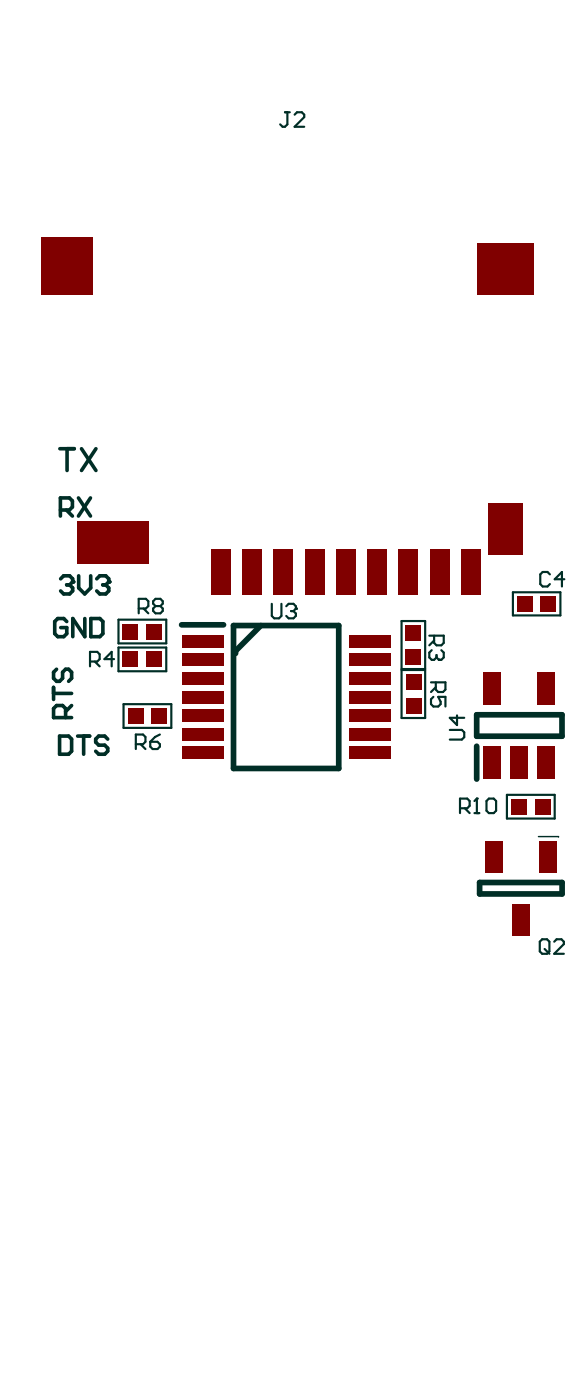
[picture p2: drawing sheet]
<svg xmlns="http://www.w3.org/2000/svg" width="67mm" height="163mm" viewBox="0 0 67 163" stroke-linecap="round" stroke-linejoin="round" font-family="sans-serif">
<g fill="#800000">
<path d="M60.1 69.4h1.9v1.8h-1.9z" fill-rule="evenodd"/>
<path d="M47.2 75.6h1.8v1.8h-1.8z" fill-rule="evenodd"/>
<path d="M47.2 78.5h1.8v1.8h-1.8z" fill-rule="evenodd"/>
<path d="M17.6 82.5h1.9v1.7h-1.9z" fill-rule="evenodd"/>
<path d="M17 75.9h1.9v1.7h-1.9z" fill-rule="evenodd"/>
<path d="M56.5 97.9h2v3.7h-2z" fill-rule="evenodd"/>
<path d="M59.6 105.2h2v3.7h-2z" fill-rule="evenodd"/>
<path d="M59.5 93h1.8v1.8h-1.8z" fill-rule="evenodd"/>
<path d="M59.4 86.9h2v3.8h-2z" fill-rule="evenodd"/>
<path d="M47.2 72.8h1.8v1.8h-1.8z" fill-rule="evenodd"/>
<path d="M47.2 81.3h1.8v1.8h-1.8z" fill-rule="evenodd"/>
<path d="M17 72.7h1.9v1.7h-1.9z" fill-rule="evenodd"/>
<path d="M56.8 58.6h4v6h-4z" fill-rule="evenodd"/>
<path d="M50 63.9h2.3v5.3h-2.3z" fill-rule="evenodd"/>
<path d="M46.4 63.9h2.3v5.3h-2.3z" fill-rule="evenodd"/>
<path d="M39.1 63.9h2.3v5.3h-2.3z" fill-rule="evenodd"/>
<path d="M31.8 63.9h2.3v5.3h-2.3z" fill-rule="evenodd"/>
<path d="M24.5 63.9h2.3v5.3h-2.3z" fill-rule="evenodd"/>
<path d="M40.6 82.6h4.9v1.5h-4.9z" fill-rule="evenodd"/>
<path d="M40.6 84.7h4.9v1.5h-4.9z" fill-rule="evenodd"/>
<path d="M40.6 76.1h4.9v1.5h-4.9z" fill-rule="evenodd"/>
<path d="M40.6 78.2h4.9v1.5h-4.9z" fill-rule="evenodd"/>
<path d="M62.9 69.4h1.8v1.8h-1.8z" fill-rule="evenodd"/>
<path d="M21.1 84.7h4.9v1.5h-4.9z" fill-rule="evenodd"/>
<path d="M21.1 82.6h4.9v1.5h-4.9z" fill-rule="evenodd"/>
<path d="M14.9 82.5h1.8v1.7h-1.8z" fill-rule="evenodd"/>
<path d="M21.1 78.2h4.9v1.5h-4.9z" fill-rule="evenodd"/>
<path d="M21.1 76.1h4.9v1.5h-4.9z" fill-rule="evenodd"/>
<path d="M14.3 75.9h1.8v1.7h-1.8z" fill-rule="evenodd"/>
<path d="M62.8 97.9h1.9v3.7h-1.9z" fill-rule="evenodd"/>
<path d="M62.2 93h1.9v1.8h-1.9z" fill-rule="evenodd"/>
<path d="M56.3 78.2h2v3.8h-2z" fill-rule="evenodd"/>
<path d="M62.6 78.2h2v3.8h-2z" fill-rule="evenodd"/>
<path d="M62.6 86.9h2v3.8h-2z" fill-rule="evenodd"/>
<path d="M56.3 86.9h2v3.8h-2z" fill-rule="evenodd"/>
<path d="M40.6 73.9h4.9v1.5h-4.9z" fill-rule="evenodd"/>
<path d="M40.6 80.4h4.9v1.5h-4.9z" fill-rule="evenodd"/>
<path d="M40.6 86.9h4.9v1.5h-4.9z" fill-rule="evenodd"/>
<path d="M55.5 28.3h6.6v6h-6.6z" fill-rule="evenodd"/>
<path d="M21.1 86.9h4.9v1.5h-4.9z" fill-rule="evenodd"/>
<path d="M21.1 80.4h4.9v1.5h-4.9z" fill-rule="evenodd"/>
<path d="M21.1 73.9h4.9v1.5h-4.9z" fill-rule="evenodd"/>
<path d="M14.3 72.7h1.8v1.7h-1.8z" fill-rule="evenodd"/>
<path d="M4.8 27.6h6v6.7h-6z" fill-rule="evenodd"/>
<path d="M53.6 63.9h2.4v5.3h-2.4z" fill-rule="evenodd"/>
<path d="M42.7 63.9h2.3v5.3h-2.3z" fill-rule="evenodd"/>
<path d="M35.4 63.9h2.4v5.3h-2.4z" fill-rule="evenodd"/>
<path d="M28.2 63.9h2.3v5.3h-2.3z" fill-rule="evenodd"/>
<path d="M9 60.6h8.2v5h-8.2z" fill-rule="evenodd"/>
</g>
<path d="M21.1 72.7h4.9M27.2 72.8h12.2v16.7h-12.2zM30.4 72.8l-3 3v.3M55.5 83.2h9.9v2.5h-9.9zM55.5 86.9v3.8M55.8 102.7h9.6v1.4h-9.6z" fill="none" stroke="#002e26" stroke-width=".66"/>
<path d="M62.7 97.4h2.3" fill="none" stroke="#002e26" stroke-width=".17"/>
<g fill="none" stroke="#002e26" stroke-width=".25">
<path d="M33.2 13.1h.5M33.4 13.1v1.4l-.2 .3h-.3l-.3-.3M34.3 13.4l.3-.3h.5l.3 .3v.2l-1.1 1.2h1.1M10.5 77h.8l.3-.3v-.5l-.3-.3h-.8v1.7M11 77l.6 .6M13.3 76.7h-1.1l.8-.8v1.7M13.8 72.1h5.5v2.8h-5.5zM13.8 75.4h5.5v2.7h-5.5zM16.1 70.8h.9l.3-.2v-.6l-.3-.3h-.9v1.7M16.7 70.8l.6 .6M18.1 70.6l-.3-.3v-.3l.3-.3h.6l.2 .3v.3l-.2 .3M18.1 70.6l-.3 .2v.3l.3 .3h.6l.2-.3v-.3l-.2-.2"/>
<path d="M18.1 70.6h.6M31.6 70.3v1.4l.3 .3h.6l.2-.3v-1.4M33.3 70.6l.3-.3h.5l.3 .3v.3M33.9 71.1h.2M34.1 71.1l.3 .3v.3l-.3 .3h-.5l-.3-.3M34.4 70.9h.1M34.4 70.9l-.3 .2M46.7 72.3h2.8v5.6h-2.8zM46.7 78h2.8v5.6h-2.8zM50 74h1.6v.8l-.2 .3h-.6l-.3-.3v-.8M50.2 79.4h1.6v.9l-.2 .3h-.6l-.3-.3v-.9M50.2 75.7l-.2 .3v.5l.2 .3h.3l.3-.3"/>
<path d="M50.5 74.6l-.5 .5M50.7 80l-.5 .6M50.8 76.5l.3 .3M50.8 76.3v.2M51.1 76.8h.1M51.4 75.7l.2 .3v.5l-.2 .3h-.3M59.7 69h5.5v2.6h-5.5zM64 66.9l-.3-.3h-.6l-.2 .3v1.1l.2 .3h.6l.3-.3M65.7 67.4h-1.2l.9-.8v1.7M14.4 82h5.5v2.7h-5.5zM15.8 86.6h.8l.3-.2v-.6l-.3-.3h-.8v1.7M16.4 86.6l.5 .6"/>
<path d="M17.5 86.4h.8l.3 .2v.3l-.3 .3h-.5l-.3-.3zM18.6 85.5l-.6 .3-.5 .6M50.4 81.1l-.2 .3v.6l.2 .3h.6l.3-.3v-.3l-.3-.6h.8v1.2M52.3 85h1.4l.3 .3v.5l-.3 .3h-1.4M53.2 83.3v1.1l-.9-.8h1.7M53.5 94.1h.9l.2-.3v-.5l-.2-.3h-.9v1.7M54.1 94.1l.5 .6M55.2 94.7h.6M55.5 93h.1M55.5 93l-.3 .3M55.5 93v1.7M56.9 93h.5l.3 .3v1.1l-.3 .3h-.5l-.3-.3v-1.1z"/>
<path d="M59 92.5h5.5v2.8h-5.5zM63.1 109.3h.5l.3 .3v1.2l-.3 .2h-.5l-.3-.2v-1.2zM63.4 110.5l.5 .5M64.5 109.6l.3-.3h.5l.3 .3v.3l-1.1 1.1h1.1"/>
</g>
<g fill="none" stroke="#002e26" stroke-width=".42">
<path d="M7 52.2h1.6M7 59.4h1.1l.3-.4v-.7l-.3-.3h-1.1v2.1M7.7 59.4l.7 .7M7.8 52.2v2.6M9.1 58l1.4 2.1M9.5 52.2l1.7 2.6M10.5 58l-1.4 2.1M11.2 52.2l-1.7 2.6M6.6 77.9l-.4 .4v.7l.4 .3h.3l.4-.3v-.7l.3-.4h.4l.3 .4v.7l-.3 .3M7.1 67.4l.3-.4h.7l.4 .4v.3M6.2 80v1.4M6.2 80.7h2.1"/>
<path d="M6.9 85.7h1.1l.3 .3v1.5l-.3 .3h-1.1zM7.6 83.5v-1l-.3-.4h-.7l-.4 .4v1h2.1M8.3 82.1l-.7 .7M9 85.7h1.4M9.7 85.7v2.1M12.5 86l-.3-.3h-.7l-.4 .3v.4l.4 .3h.7l.3 .4v.4l-.3 .3h-.7l-.4-.3"/>
</g>
<circle cx="8.5" cy="67.7" r=".21" fill="#002e26"/>
<path d="M7.8 68.1h.3M8.1 68.1l.4 .3v.4l-.4 .3h-.7l-.3-.3M8.5 67.7l-.4 .4M9.2 67v1.4l.7 .7 .7-.7v-1.4M11.3 67.4l.3-.4h.7l.4 .4v.3" fill="none" stroke="#002e26" stroke-width=".42"/>
<circle cx="12.7" cy="67.7" r=".21" fill="#002e26"/>
<path d="M7.8 72.4l-.4-.4h-.7l-.3 .4v1.4l.3 .3h.7l.4-.3v-.7h-.7M9.9 72v2.1l-1.4-2.1v2.1M10.6 72h1l.4 .4v1.4l-.4 .3h-1zM12 68.1h.3M12.3 68.1l.4 .3v.4l-.4 .3h-.7l-.3-.3M12.7 67.7l-.4 .4" fill="none" stroke="#002e26" stroke-width=".42"/>
</svg>
